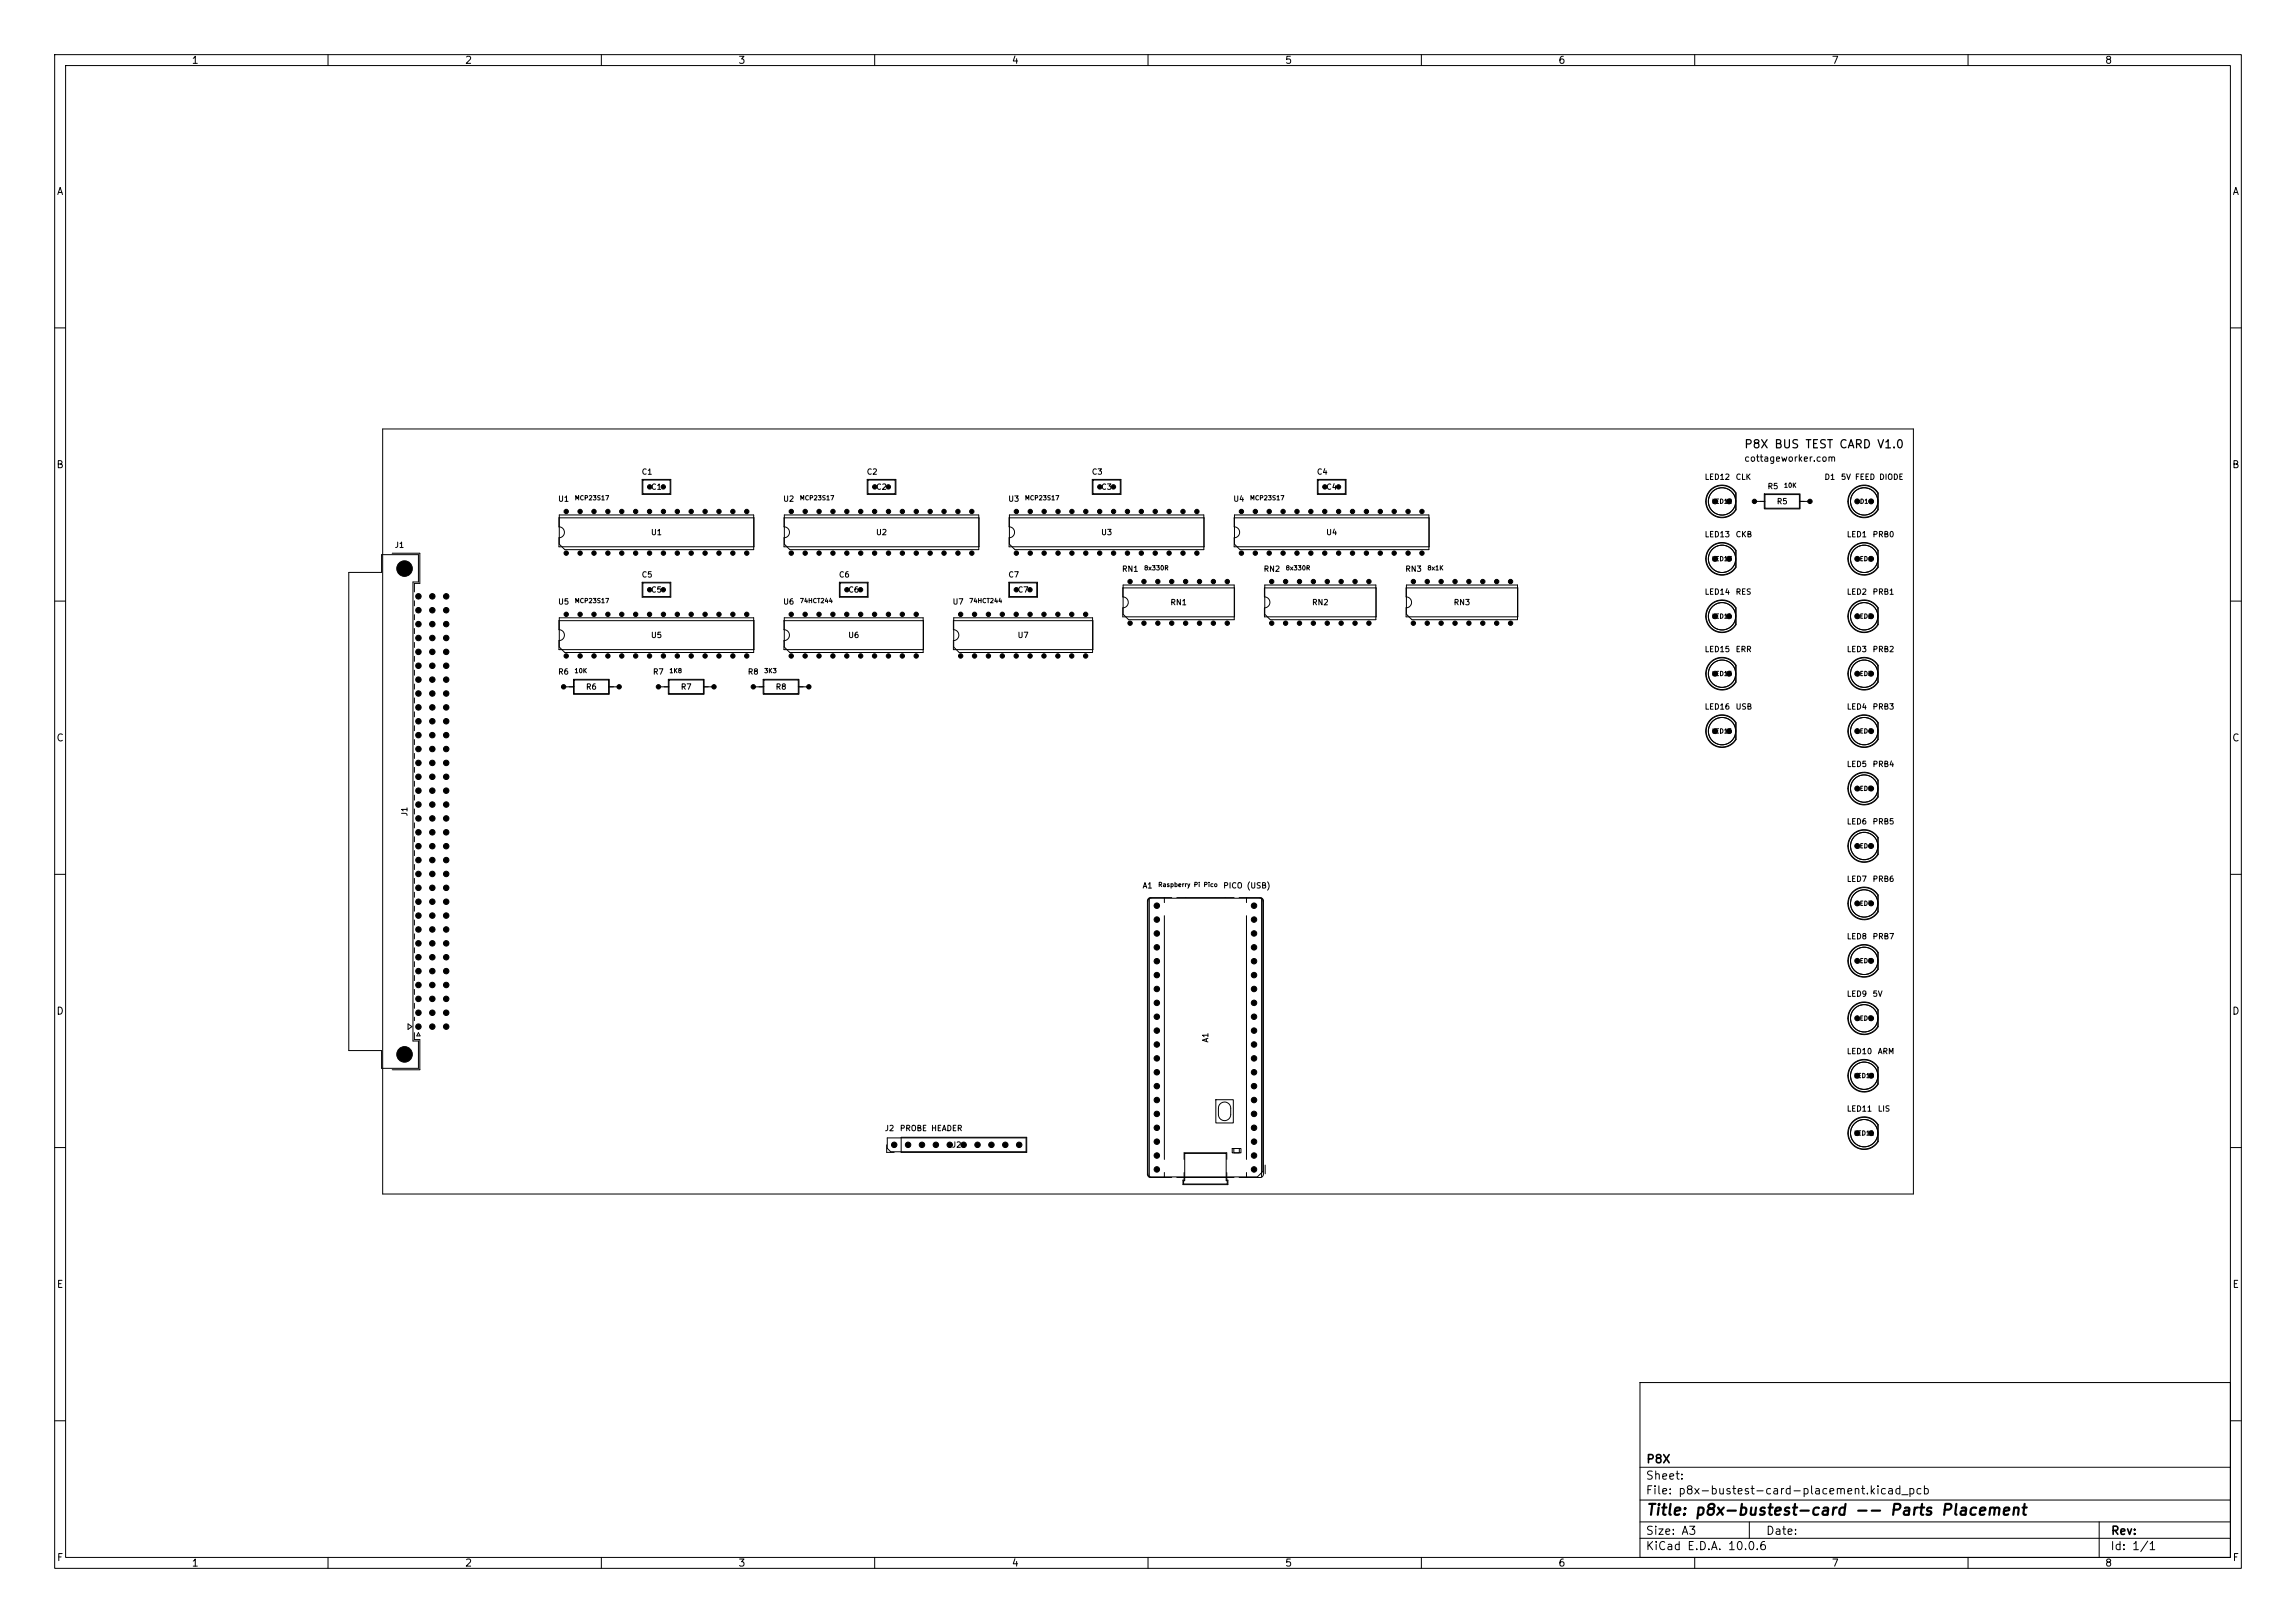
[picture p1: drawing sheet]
<svg xmlns="http://www.w3.org/2000/svg" width="420mm" height="297mm" viewBox="0 0 420 297" stroke-linecap="round" stroke-linejoin="round" font-family="sans-serif">
<defs><g id="words">
<text font-size="2" x="301" y="277.8">Title: p8x-bustest-card -- Parts Placement</text>
<g font-size="1.5">
<text x="319" y="82.4">P8X BUS TEST CARD V1.0</text>
<text x="301" y="268.1">P8X</text>
<text x="300.9" y="273.8">File: p8x-bustest-card-placement.kicad_pcb</text>
<text x="300.9" y="271.1">Sheet:</text>
<text x="300.9" y="281.2">Size: A3</text>
<text x="322.9" y="281.2">Date:</text>
<text x="386" y="281.2">Rev:</text>
<text x="300.9" y="284">KiCad E.D.A. 10.0.6</text>
<text x="385.9" y="284">Id: 1/1</text>
</g>
<g font-size="1.3">
<text x="35" y="12">1</text>
<text x="85" y="12">2</text>
<text x="135" y="12">3</text>
<text x="185" y="12">4</text>
<text x="235" y="12">5</text>
<text x="285" y="12">6</text>
<text x="335" y="12">7</text>
<text x="385" y="12">8</text>
<text x="10.3" y="36">A</text>
<text x="408.3" y="36">A</text>
<text x="10.2" y="86">B</text>
<text x="408.2" y="86">B</text>
<text x="10.2" y="136">C</text>
<text x="408.2" y="136">C</text>
<text x="10.2" y="186">D</text>
<text x="408.2" y="186">D</text>
<text x="10.3" y="236">E</text>
<text x="408.3" y="236">E</text>
<text x="10.3" y="286">F</text>
<text x="35" y="287">1</text>
<text x="85" y="287">2</text>
<text x="135" y="287">3</text>
<text x="185" y="287">4</text>
<text x="235" y="287">5</text>
<text x="285" y="287">6</text>
<text x="335" y="287">7</text>
<text x="385" y="287">8</text>
<text x="408.3" y="286">F</text>
</g>
<text font-size="1.2" x="319" y="84.8">cottageworker.com</text>
<g font-size="1">
<text x="117.3" y="87.1">C1</text>
<text x="119" y="89.9">C1</text>
<text x="158.5" y="87.1">C2</text>
<text x="160.2" y="89.9">C2</text>
<text x="199.6" y="87.1">C3</text>
<text x="201.3" y="89.9">C3</text>
<text x="240.8" y="87.1">C4</text>
<text x="242.5" y="89.9">C4</text>
<text x="311.7" y="88">LED12</text>
<text x="317.4" y="88">CLK</text>
<text x="323.2" y="89.8">R5</text>
<text x="333.7" y="88">D1</text>
<text x="336.7" y="88">5V FEED DIODE</text>
<text x="102" y="92">U1</text>
<text x="143.2" y="92">U2</text>
<text x="184.3" y="92">U3</text>
<text x="225.5" y="92">U4</text>
<text x="324.9" y="92.5">R5</text>
<text x="72.1" y="100.5">J1</text>
<text x="119" y="98.2">U1</text>
<text x="160.2" y="98.2">U2</text>
<text x="201.3" y="98.2">U3</text>
<text x="242.5" y="98.2">U4</text>
<text x="311.7" y="98.6">LED13</text>
<text x="317.4" y="98.6">CKB</text>
<text x="337.7" y="98.6">LED1</text>
<text x="342.5" y="98.6">PRB0</text>
<text x="117.3" y="105.9">C5</text>
<text x="153.4" y="105.9">C6</text>
<text x="184.4" y="105.9">C7</text>
<text x="205.1" y="104.9">RN1</text>
<text x="231.1" y="104.9">RN2</text>
<text x="257" y="104.9">RN3</text>
<text x="102" y="110.9">U5</text>
<text x="119" y="108.7">C5</text>
<text x="143.2" y="110.9">U6</text>
<text x="155.1" y="108.7">C6</text>
<text x="174.2" y="110.9">U7</text>
<text x="186.1" y="108.7">C7</text>
<text x="214" y="111">RN1</text>
<text x="239.9" y="111">RN2</text>
<text x="265.8" y="111">RN3</text>
<text x="311.7" y="109.1">LED14</text>
<text x="317.4" y="109.1">RES</text>
<text x="337.7" y="109.1">LED2</text>
<text x="342.5" y="109.1">PRB1</text>
<text x="119" y="117">U5</text>
<text x="155.1" y="117">U6</text>
<text x="186.1" y="117">U7</text>
<text x="311.7" y="119.6">LED15</text>
<text x="317.4" y="119.6">ERR</text>
<text x="337.7" y="119.6">LED3</text>
<text x="342.5" y="119.6">PRB2</text>
<text x="102" y="123.7">R6</text>
<text x="119.3" y="123.7">R7</text>
<text x="136.7" y="123.7">R8</text>
<text x="107.1" y="126.4">R6</text>
<text x="124.4" y="126.4">R7</text>
<text x="141.8" y="126.4">R8</text>
<text x="311.7" y="130.1">LED16</text>
<text x="317.4" y="130.1">USB</text>
<text x="337.7" y="130.1">LED4</text>
<text x="342.5" y="130.1">PRB3</text>
<text x="337.7" y="140.6">LED5</text>
<text x="342.5" y="140.6">PRB4</text>
<text x="74.8" y="149.5" transform="rotate(-90 74.8 149.5)">J1</text>
<text x="337.7" y="151.1">LED6</text>
<text x="342.5" y="151.1">PRB5</text>
<text x="337.7" y="161.6">LED7</text>
<text x="342.5" y="161.6">PRB6</text>
<text x="208.9" y="162.8">A1</text>
<text x="223.7" y="162.8">PICO (USB)</text>
<text x="337.7" y="172.1">LED8</text>
<text x="342.5" y="172.1">PRB7</text>
<text x="337.7" y="182.6">LED9</text>
<text x="342.5" y="182.6">5V</text>
<text x="221.3" y="190.9" transform="rotate(-90 221.3 190.9)">A1</text>
<text x="337.7" y="193.1">LED10</text>
<text x="343.4" y="193.1">ARM</text>
<text x="337.7" y="203.7">LED11</text>
<text x="343.4" y="203.7">LIS</text>
<text x="161.8" y="207.2">J2</text>
<text x="164.5" y="207.2">PROBE HEADER</text>
<text x="174" y="210.3">J2</text>
</g>
<g font-size=".8">
<text x="326.2" y="89.4">10K</text>
<text x="105" y="91.7">MCP23S17</text>
<text x="146.2" y="91.7">MCP23S17</text>
<text x="187.4" y="91.7">MCP23S17</text>
<text x="228.6" y="91.7">MCP23S17</text>
<text x="313.1" y="92.4">LED12</text>
<text x="340.1" y="92.4">D1</text>
<text x="209.2" y="104.5">8x330R</text>
<text x="235.1" y="104.5">8x330R</text>
<text x="261" y="104.5">8x1K</text>
<text x="313.1" y="102.9">LED13</text>
<text x="339.5" y="102.9">LED1</text>
<text x="105" y="110.5">MCP23S17</text>
<text x="146.2" y="110.5">74HCT244</text>
<text x="177.2" y="110.5">74HCT244</text>
<text x="313.1" y="113.4">LED14</text>
<text x="339.5" y="113.4">LED2</text>
<text x="105" y="123.4">10K</text>
<text x="122.4" y="123.4">1K8</text>
<text x="139.7" y="123.4">3K3</text>
<text x="313.1" y="123.9">LED15</text>
<text x="339.5" y="123.9">LED3</text>
<text x="313.1" y="134.4">LED16</text>
<text x="339.5" y="134.4">LED4</text>
<text x="339.5" y="144.9">LED5</text>
<text x="339.5" y="155.4">LED6</text>
<text x="211.8" y="162.5">Raspberry Pi Pico</text>
<text x="339.5" y="165.9">LED7</text>
<text x="339.5" y="176.4">LED8</text>
<text x="339.5" y="187">LED9</text>
<text x="339.1" y="197.5">LED10</text>
<text x="339.1" y="208">LED11</text>
</g>
</g></defs>
<g fill="none" stroke="#000" stroke-width=".18">
<path d="M10 10h400v277h-400zM12 12h396v273h-396zM60 10v2M110 10v2M160 10v2M210 10v2M260 10v2M310 10v2M360 10v2M10 60h2M70 78.5h280v140h-280zM408 60h2"/>
<path d="M102.2 94.8h35.7v5.3h-35.7v-1.7a1 1 0 0 0 1-1 1 1 0 0 0-1-1zM102.3 94.2h35.6v6.4h-34.6l-1-1zM117.5 87.7h5.2v2.8h-5.2zM117.6 87.8h5v2.6h-5zM143.4 94.8h35.7v5.3h-35.7v-1.7a1 1 0 0 0 1-1 1 1 0 0 0-1-1zM143.5 94.2h35.5v6.4h-34.5l-1-1zM158.6 87.7h5.3v2.8h-5.3zM158.8 87.8h5v2.6h-5zM184.6 94.8h35.7v5.3h-35.7v-1.7a1 1 0 0 0 1-1 1 1 0 0 0-1-1zM184.6 94.2h35.6v6.4h-34.6l-1-1zM199.8 87.7h5.2v2.8h-5.2zM199.9 87.8h5v2.6h-5z"/>
<path d="M225.8 94.8h35.6v5.3h-35.6v-1.7a1 1 0 0 0 1-1 1 1 0 0 0-1-1zM225.8 94.2h35.6v6.4h-34.6l-1-1zM241 87.7h5.2v2.8h-5.2zM241.1 87.8h5v2.6h-5zM312.8 89.7a2.99 2.99 0 0 1 4.8 .5v3.1a2.99 2.99 0 0 1-4.4 .8 2.99 2.99 0 0 1-.4-4.4zM312.9 89.7a2.9 2.9 0 0 1 4.6 .6v2.9a2.9 2.9 0 0 1-4.3 .9 2.9 2.9 0 0 1-.3-4.4zM320.9 91.8h1.9M322.7 90.4h6.6v2.7h-6.6zM322.8 90.5h6.4v2.5h-6.4zM329.2 91.8h1.9M338.8 89.7a2.99 2.99 0 0 1 4.8 .5v3.1a2.99 2.99 0 0 1-4.4 .8 2.99 2.99 0 0 1-.4-4.4zM338.9 89.7a2.9 2.9 0 0 1 4.6 .6v2.9a2.9 2.9 0 0 1-4.3 .9 2.9 2.9 0 0 1-.3-4.4z"/>
<path d="M10 110h2M63.8 104.7h6v-3.2h6.7v5h-1v84h1v5h-6.7v-3.2h-6zM71.7 101.2h5.1v5.6h-1v1.5M75.8 109.9v1M75.8 112.5v.9M75.8 115v.9M75.8 117.6v.9M102.2 113.6h35.7v5.3h-35.7v-1.7a1 1 0 0 0 1-1 1 1 0 0 0-1-1zM102.3 113.1h35.6v6.3h-34.6l-1-1zM117.5 106.6h5.2v2.7h-5.2zM117.6 106.7h5v2.5h-5zM143.4 113.6h25.5v5.3h-25.5v-1.7a1 1 0 0 0 1-1 1 1 0 0 0-1-1z"/>
<path d="M143.5 113.1h25.4v6.3h-24.4l-1-1zM153.5 106.6h5.3v2.7h-5.3zM153.7 106.7h5v2.5h-5zM174.4 113.6h25.5v5.3h-25.5v-1.7a1 1 0 0 0 1-1 1 1 0 0 0-1-1zM174.5 113.1h25.4v6.3h-24.4l-1-1zM184.5 106.6h5.3v2.7h-5.3zM184.7 106.7h5v2.5h-5zM205.4 107.6h20.4v5.3h-20.4v-1.7a1 1 0 0 0 1-1 1 1 0 0 0-1-1zM205.4 107.1h20.4v6.3h-19.4l-1-1zM231.3 107.6h20.4v5.3h-20.4v-1.7a1 1 0 0 0 1-1 1 1 0 0 0-1-1zM231.4 107.1h20.3v6.3h-19.3l-1-1zM257.2 107.6h20.4v5.3h-20.4v-1.7a1 1 0 0 0 1-1 1 1 0 0 0-1-1z"/>
<path d="M257.3 107.1h20.3v6.3h-19.3l-1-1zM312.8 110.7a2.99 2.99 0 0 1 4.8 .5v3.1a2.99 2.99 0 0 1-4.4 .8 2.99 2.99 0 0 1-.4-4.4zM312.8 100.2a2.99 2.99 0 0 1 4.8 .5v3.1a2.99 2.99 0 0 1-4.4 .8 2.99 2.99 0 0 1-.4-4.4zM312.9 110.7a2.9 2.9 0 0 1 4.6 .6v2.9a2.9 2.9 0 0 1-4.3 .9 2.9 2.9 0 0 1-.3-4.4zM312.9 100.2a2.9 2.9 0 0 1 4.6 .6v2.9a2.9 2.9 0 0 1-4.3 .9 2.9 2.9 0 0 1-.3-4.4zM338.8 110.7a2.99 2.99 0 0 1 4.8 .5v3.1a2.99 2.99 0 0 1-4.4 .8 2.99 2.99 0 0 1-.4-4.4zM338.8 100.2a2.99 2.99 0 0 1 4.8 .5v3.1a2.99 2.99 0 0 1-4.4 .8 2.99 2.99 0 0 1-.4-4.4zM338.9 110.7a2.9 2.9 0 0 1 4.6 .6v2.9a2.9 2.9 0 0 1-4.3 .9 2.9 2.9 0 0 1-.3-4.4zM338.9 100.2a2.9 2.9 0 0 1 4.6 .6v2.9a2.9 2.9 0 0 1-4.3 .9 2.9 2.9 0 0 1-.3-4.4zM408 110h2M75.8 120.1v.9M75.8 122.6v1"/>
<path d="M75.8 125.2v.9M75.8 127.7v.9M75.8 130.3v.9M75.8 132.8v.9M75.8 135.3v1M75.8 137.9v.9M103.1 125.7h1.9M104.9 124.3h6.5v2.8h-6.5zM105 124.4h6.3v2.5h-6.3zM111.3 125.7h2M120.4 125.7h2M122.3 124.3h6.5v2.8h-6.5z"/>
<path d="M122.4 124.4h6.3v2.5h-6.3zM128.7 125.7h1.9M137.8 125.7h1.9M139.6 124.3h6.5v2.8h-6.5zM139.7 124.4h6.3v2.5h-6.3zM146 125.7h2M312.8 121.2a2.99 2.99 0 0 1 4.8 .5v3.1a2.99 2.99 0 0 1-4.4 .9 2.99 2.99 0 0 1-.4-4.5zM312.8 131.7a2.99 2.99 0 0 1 4.8 .6v3a2.99 2.99 0 0 1-4.4 .9 2.99 2.99 0 0 1-.4-4.5zM312.9 121.3a2.9 2.9 0 0 1 4.6 .5v3a2.9 2.9 0 0 1-4.3 .8 2.9 2.9 0 0 1-.3-4.3zM312.9 131.8a2.9 2.9 0 0 1 4.6 .5v3a2.9 2.9 0 0 1-4.3 .8 2.9 2.9 0 0 1-.3-4.3zM338.8 131.7a2.99 2.99 0 0 1 4.8 .6v3a2.99 2.99 0 0 1-4.4 .9 2.99 2.99 0 0 1-.4-4.5zM338.8 121.2a2.99 2.99 0 0 1 4.8 .5v3.1a2.99 2.99 0 0 1-4.4 .9 2.99 2.99 0 0 1-.4-4.5z"/>
<path d="M338.9 131.8a2.9 2.9 0 0 1 4.6 .5v3a2.9 2.9 0 0 1-4.3 .8 2.9 2.9 0 0 1-.3-4.3zM338.9 121.3a2.9 2.9 0 0 1 4.6 .5v3a2.9 2.9 0 0 1-4.3 .8 2.9 2.9 0 0 1-.3-4.3zM10 160h2M75.8 140.4v.9M75.8 143v.9M75.8 145.5v.9M75.8 148v1M75.8 150.6v.9M75.8 153.1v.9M75.8 155.7v.9M75.8 158.2v.9M338.8 152.7a2.99 2.99 0 0 1 4.8 .6v3.1a2.99 2.99 0 0 1-4.4 .8 2.99 2.99 0 0 1-.4-4.5z"/>
<path d="M338.8 142.2a2.99 2.99 0 0 1 4.8 .6v3a2.99 2.99 0 0 1-4.4 .9 2.99 2.99 0 0 1-.4-4.5zM338.9 152.8a2.9 2.9 0 0 1 4.6 .5v3a2.9 2.9 0 0 1-4.3 .8 2.9 2.9 0 0 1-.3-4.3zM338.9 142.3a2.9 2.9 0 0 1 4.6 .5v3a2.9 2.9 0 0 1-4.3 .8 2.9 2.9 0 0 1-.3-4.3zM408 160h2M75.8 160.7v1M75.8 163.3v.9M75.8 165.8v.9M75.8 168.4v.9M75.8 170.9v.9M75.8 173.4v1M75.8 176v.9M75.8 178.5v.9"/>
<path d="M210.1 164.5l.4-.1h20l.5 .3v49.7l-1 1h-19.5l-.5-.4v-50.1zM210.2 164.3v51.1M213 164.3v.9M213 167.6v44.6M214.3 164.3h-3.8a.61 .61 0 0 0-.6 .6v50a.61 .61 0 0 0 .6 .6h3.8M215.3 164.3h10.4M226.7 164.3h3.8a.61 .61 0 0 1 .6 .6v50a.61 .61 0 0 1-.6 .6h-3.8M228 164.3v.9M228 167.6v44.6M230.8 164.3v51.1M338.8 173.8a2.99 2.99 0 0 1 4.8 .5v3.1a2.99 2.99 0 0 1-4.4 .8 2.99 2.99 0 0 1-.4-4.4zM338.8 163.3a2.99 2.99 0 0 1 4.8 .5v3.1a2.99 2.99 0 0 1-4.4 .8 2.99 2.99 0 0 1-.4-4.4z"/>
<path d="M338.9 173.8a2.9 2.9 0 0 1 4.6 .6v2.9a2.9 2.9 0 0 1-4.3 .8 2.9 2.9 0 0 1-.3-4.3zM338.9 163.3a2.9 2.9 0 0 1 4.6 .6v2.9a2.9 2.9 0 0 1-4.3 .8 2.9 2.9 0 0 1-.3-4.3zM74.6 187.4l.7 .5-.7 .5zM75.8 189v1.2h1v5.6h-5.1M75.8 181.1v.9M75.8 183.6v.9M75.8 186.1v.7M76.5 189l.3 .6h-.6zM338.8 194.8a2.99 2.99 0 0 1 4.8 .5v3.1a2.99 2.99 0 0 1-4.4 .8 2.99 2.99 0 0 1-.4-4.4zM338.8 184.3a2.99 2.99 0 0 1 4.8 .5v3.1a2.99 2.99 0 0 1-4.4 .8 2.99 2.99 0 0 1-.4-4.4zM338.9 194.8a2.9 2.9 0 0 1 4.6 .6v2.9a2.9 2.9 0 0 1-4.3 .9 2.9 2.9 0 0 1-.3-4.4zM338.9 184.3a2.9 2.9 0 0 1 4.6 .6v2.9a2.9 2.9 0 0 1-4.3 .8 2.9 2.9 0 0 1-.3-4.3z"/>
<path d="M10 210h2M162.2 209.5v1.4h1.4M162.3 208.2h25.4v2.6h-24.8l-.6-.7zM164.8 208.1h23v2.8h-23zM213 214.6v.9M215.3 215.5h10.4M216.6 214.6v1.4h-.2v.8h8.2v-.8h-.2v-1.4M216.6 212.2v-1.2h7.8v1.2M216.7 211.1h7.6v5h.2v.6h-8v-.6h.2zM222.4 201.2h3.2v4.3h-3.2zM223.2 202a1.12 1.12 0 0 1 1.2-.2 1.12 1.12 0 0 1 .7 1v1.1a1.13 1.13 0 0 1-1.1 1.2 1.13 1.13 0 0 1-1.1-1.2v-1.3zM225.4 210.2h1.6v.8h-1.6z"/>
<path d="M225.7 210.2h1v.8h-1zM228 214.6v.9M231.4 213.2v1.6M338.8 205.3a2.99 2.99 0 0 1 4.8 .5v3.1a2.99 2.99 0 0 1-4.4 .8 2.99 2.99 0 0 1-.4-4.4zM338.9 205.3a2.9 2.9 0 0 1 4.6 .6v2.9a2.9 2.9 0 0 1-4.3 .9 2.9 2.9 0 0 1-.3-4.4zM408 210h2M300 253h108v32h-108zM10 260h2M300 278.5h108M300 274.5h108M300 268.5h108M320 278.5v3"/>
<path d="M384 278.5v6.5M408 260h2M60 285v2M110 285v2M160 285v2M210 285v2M260 285v2M300 281.5h108M310 285v2M360 285v2"/>
<circle cx="315" cy="91.8" r="2.5"/>
<circle cx="341" cy="91.8" r="2.5"/>
<circle cx="315" cy="102.3" r="2.5"/>
<circle cx="315" cy="112.8" r="2.5"/>
<circle cx="341" cy="102.3" r="2.5"/>
<circle cx="341" cy="112.8" r="2.5"/>
<circle cx="315" cy="133.8" r="2.5"/>
<circle cx="315" cy="123.3" r="2.5"/>
<circle cx="341" cy="133.8" r="2.5"/>
<circle cx="341" cy="123.3" r="2.5"/>
<circle cx="341" cy="154.8" r="2.5"/>
<circle cx="341" cy="144.3" r="2.5"/>
<circle cx="341" cy="175.8" r="2.5"/>
<circle cx="341" cy="165.3" r="2.5"/>
<circle cx="341" cy="186.3" r="2.5"/>
<circle cx="341" cy="196.9" r="2.5"/>
<circle cx="341" cy="207.4" r="2.5"/>
</g>
<g fill="#000" stroke="#000" stroke-width=".18">
<circle cx="103.6" cy="93.6" r=".4"/>
<circle cx="106.1" cy="93.6" r=".4"/>
<circle cx="108.7" cy="93.6" r=".4"/>
<circle cx="111.2" cy="93.6" r=".4"/>
<circle cx="113.7" cy="93.6" r=".4"/>
<circle cx="116.3" cy="93.6" r=".4"/>
<circle cx="118.8" cy="93.6" r=".4"/>
<circle cx="118.8" cy="89.1" r=".4"/>
<circle cx="121.3" cy="89.1" r=".4"/>
<circle cx="121.4" cy="93.6" r=".4"/>
<circle cx="123.9" cy="93.6" r=".4"/>
<circle cx="126.4" cy="93.6" r=".4"/>
<circle cx="129" cy="93.6" r=".4"/>
<circle cx="131.5" cy="93.6" r=".4"/>
<circle cx="134.1" cy="93.6" r=".4"/>
<circle cx="136.6" cy="93.6" r=".4"/>
<circle cx="144.7" cy="93.6" r=".4"/>
<circle cx="147.3" cy="93.6" r=".4"/>
<circle cx="149.8" cy="93.6" r=".4"/>
<circle cx="152.4" cy="93.6" r=".4"/>
<circle cx="154.9" cy="93.6" r=".4"/>
<circle cx="157.4" cy="93.6" r=".4"/>
<circle cx="160" cy="93.6" r=".4"/>
<circle cx="160" cy="89.1" r=".4"/>
<circle cx="162.5" cy="89.1" r=".4"/>
<circle cx="162.5" cy="93.6" r=".4"/>
<circle cx="165.1" cy="93.6" r=".4"/>
<circle cx="167.6" cy="93.6" r=".4"/>
<circle cx="170.1" cy="93.6" r=".4"/>
<circle cx="172.7" cy="93.6" r=".4"/>
<circle cx="175.2" cy="93.6" r=".4"/>
<circle cx="177.8" cy="93.6" r=".4"/>
<circle cx="185.9" cy="93.6" r=".4"/>
<circle cx="188.5" cy="93.6" r=".4"/>
<circle cx="191" cy="93.6" r=".4"/>
<circle cx="193.5" cy="93.6" r=".4"/>
<circle cx="196.1" cy="93.6" r=".4"/>
<circle cx="198.6" cy="93.6" r=".4"/>
<circle cx="201.2" cy="93.6" r=".4"/>
<circle cx="201.2" cy="89.1" r=".4"/>
<circle cx="203.7" cy="89.1" r=".4"/>
<circle cx="203.7" cy="93.6" r=".4"/>
<circle cx="206.2" cy="93.6" r=".4"/>
<circle cx="208.8" cy="93.6" r=".4"/>
<circle cx="211.3" cy="93.6" r=".4"/>
<circle cx="213.9" cy="93.6" r=".4"/>
<circle cx="216.4" cy="93.6" r=".4"/>
<circle cx="218.9" cy="93.6" r=".4"/>
<circle cx="227.1" cy="93.6" r=".4"/>
<circle cx="229.6" cy="93.6" r=".4"/>
<circle cx="232.2" cy="93.6" r=".4"/>
<circle cx="234.7" cy="93.6" r=".4"/>
<circle cx="237.2" cy="93.6" r=".4"/>
<circle cx="239.8" cy="93.6" r=".4"/>
<circle cx="242.3" cy="93.6" r=".4"/>
<circle cx="242.3" cy="89.1" r=".4"/>
<circle cx="244.8" cy="89.1" r=".4"/>
<circle cx="244.9" cy="93.6" r=".4"/>
<circle cx="247.4" cy="93.6" r=".4"/>
<circle cx="249.9" cy="93.6" r=".4"/>
<circle cx="252.5" cy="93.6" r=".4"/>
<circle cx="255" cy="93.6" r=".4"/>
<circle cx="257.6" cy="93.6" r=".4"/>
<circle cx="260.1" cy="93.6" r=".4"/>
<circle cx="313.7" cy="91.8" r=".45"/>
<circle cx="316.3" cy="91.8" r=".45"/>
<circle cx="320.9" cy="91.8" r=".4"/>
<circle cx="331.1" cy="91.8" r=".4"/>
<circle cx="339.7" cy="91.8" r=".45"/>
<circle cx="342.3" cy="91.8" r=".45"/>
<circle cx="74" cy="104" r="1.43"/>
<circle cx="76.5" cy="119.3" r=".5"/>
<circle cx="76.5" cy="109.1" r=".5"/>
<circle cx="76.5" cy="111.7" r=".5"/>
<circle cx="76.5" cy="114.2" r=".5"/>
<circle cx="76.5" cy="116.7" r=".5"/>
<circle cx="79.1" cy="114.2" r=".5"/>
<circle cx="79.1" cy="111.7" r=".5"/>
<circle cx="79.1" cy="119.3" r=".5"/>
<circle cx="79.1" cy="116.7" r=".5"/>
<circle cx="79.1" cy="109.1" r=".5"/>
<circle cx="81.6" cy="119.3" r=".5"/>
<circle cx="81.6" cy="109.1" r=".5"/>
<circle cx="81.6" cy="114.2" r=".5"/>
<circle cx="81.6" cy="111.7" r=".5"/>
<circle cx="81.6" cy="116.7" r=".5"/>
<circle cx="103.6" cy="112.4" r=".4"/>
<circle cx="103.6" cy="101.2" r=".4"/>
<circle cx="106.1" cy="112.4" r=".4"/>
<circle cx="106.1" cy="101.2" r=".4"/>
<circle cx="108.7" cy="112.4" r=".4"/>
<circle cx="108.7" cy="101.2" r=".4"/>
<circle cx="111.2" cy="112.4" r=".4"/>
<circle cx="111.2" cy="101.2" r=".4"/>
<circle cx="113.7" cy="112.4" r=".4"/>
<circle cx="113.7" cy="101.2" r=".4"/>
<circle cx="116.3" cy="112.4" r=".4"/>
<circle cx="116.3" cy="101.2" r=".4"/>
<circle cx="118.8" cy="112.4" r=".4"/>
<circle cx="118.8" cy="101.2" r=".4"/>
<circle cx="118.8" cy="107.9" r=".4"/>
<circle cx="121.3" cy="107.9" r=".4"/>
<circle cx="121.4" cy="112.4" r=".4"/>
<circle cx="121.4" cy="101.2" r=".4"/>
<circle cx="123.9" cy="112.4" r=".4"/>
<circle cx="123.9" cy="101.2" r=".4"/>
<circle cx="126.4" cy="112.4" r=".4"/>
<circle cx="126.4" cy="101.2" r=".4"/>
<circle cx="129" cy="112.4" r=".4"/>
<circle cx="129" cy="101.2" r=".4"/>
<circle cx="131.5" cy="112.4" r=".4"/>
<circle cx="131.5" cy="101.2" r=".4"/>
<circle cx="134.1" cy="112.4" r=".4"/>
<circle cx="134.1" cy="101.2" r=".4"/>
<circle cx="136.6" cy="112.4" r=".4"/>
<circle cx="136.6" cy="101.2" r=".4"/>
<circle cx="144.7" cy="112.4" r=".4"/>
<circle cx="144.7" cy="101.2" r=".4"/>
<circle cx="147.3" cy="112.4" r=".4"/>
<circle cx="147.3" cy="101.2" r=".4"/>
<circle cx="149.8" cy="112.4" r=".4"/>
<circle cx="149.8" cy="101.2" r=".4"/>
<circle cx="152.4" cy="112.4" r=".4"/>
<circle cx="152.4" cy="101.2" r=".4"/>
<circle cx="154.9" cy="112.4" r=".4"/>
<circle cx="154.9" cy="101.2" r=".4"/>
<circle cx="154.9" cy="107.9" r=".4"/>
<circle cx="157.4" cy="107.9" r=".4"/>
<circle cx="157.4" cy="112.4" r=".4"/>
<circle cx="157.4" cy="101.2" r=".4"/>
<circle cx="160" cy="112.4" r=".4"/>
<circle cx="160" cy="101.2" r=".4"/>
<circle cx="162.5" cy="112.4" r=".4"/>
<circle cx="162.5" cy="101.2" r=".4"/>
<circle cx="165.1" cy="112.4" r=".4"/>
<circle cx="165.1" cy="101.2" r=".4"/>
<circle cx="167.6" cy="112.4" r=".4"/>
<circle cx="167.6" cy="101.2" r=".4"/>
<circle cx="170.1" cy="101.2" r=".4"/>
<circle cx="172.7" cy="101.2" r=".4"/>
<circle cx="175.2" cy="101.2" r=".4"/>
<circle cx="175.7" cy="112.4" r=".4"/>
<circle cx="177.8" cy="101.2" r=".4"/>
<circle cx="178.3" cy="112.4" r=".4"/>
<circle cx="180.8" cy="112.4" r=".4"/>
<circle cx="183.3" cy="112.4" r=".4"/>
<circle cx="185.9" cy="112.4" r=".4"/>
<circle cx="185.9" cy="107.9" r=".4"/>
<circle cx="185.9" cy="101.2" r=".4"/>
<circle cx="188.4" cy="107.9" r=".4"/>
<circle cx="188.4" cy="112.4" r=".4"/>
<circle cx="188.5" cy="101.2" r=".4"/>
<circle cx="191" cy="112.4" r=".4"/>
<circle cx="191" cy="101.2" r=".4"/>
<circle cx="193.5" cy="112.4" r=".4"/>
<circle cx="193.5" cy="101.2" r=".4"/>
<circle cx="196" cy="112.4" r=".4"/>
<circle cx="196.1" cy="101.2" r=".4"/>
<circle cx="198.6" cy="112.4" r=".4"/>
<circle cx="198.6" cy="101.2" r=".4"/>
<circle cx="201.2" cy="101.2" r=".4"/>
<circle cx="203.7" cy="101.2" r=".4"/>
<circle cx="206.2" cy="101.2" r=".4"/>
<circle cx="206.7" cy="106.4" r=".4"/>
<circle cx="206.7" cy="114" r=".4"/>
<circle cx="208.8" cy="101.2" r=".4"/>
<circle cx="209.3" cy="114" r=".4"/>
<circle cx="209.3" cy="106.4" r=".4"/>
<circle cx="211.3" cy="101.2" r=".4"/>
<circle cx="211.8" cy="106.4" r=".4"/>
<circle cx="211.8" cy="114" r=".4"/>
<circle cx="213.9" cy="101.2" r=".4"/>
<circle cx="214.3" cy="106.4" r=".4"/>
<circle cx="214.3" cy="114" r=".4"/>
<circle cx="216.4" cy="101.2" r=".4"/>
<circle cx="216.9" cy="114" r=".4"/>
<circle cx="216.9" cy="106.4" r=".4"/>
<circle cx="218.9" cy="101.2" r=".4"/>
<circle cx="219.4" cy="106.4" r=".4"/>
<circle cx="219.4" cy="114" r=".4"/>
<circle cx="222" cy="114" r=".4"/>
<circle cx="222" cy="106.4" r=".4"/>
<circle cx="224.5" cy="114" r=".4"/>
<circle cx="224.5" cy="106.4" r=".4"/>
<circle cx="227.1" cy="101.2" r=".4"/>
<circle cx="229.6" cy="101.2" r=".4"/>
<circle cx="232.2" cy="101.2" r=".4"/>
<circle cx="232.6" cy="114" r=".4"/>
<circle cx="232.6" cy="106.4" r=".4"/>
<circle cx="234.7" cy="101.2" r=".4"/>
<circle cx="235.2" cy="106.4" r=".4"/>
<circle cx="235.2" cy="114" r=".4"/>
<circle cx="237.2" cy="101.2" r=".4"/>
<circle cx="237.7" cy="106.4" r=".4"/>
<circle cx="237.7" cy="114" r=".4"/>
<circle cx="239.8" cy="101.2" r=".4"/>
<circle cx="240.2" cy="114" r=".4"/>
<circle cx="240.2" cy="106.4" r=".4"/>
<circle cx="242.3" cy="101.2" r=".4"/>
<circle cx="242.8" cy="114" r=".4"/>
<circle cx="242.8" cy="106.4" r=".4"/>
<circle cx="244.9" cy="101.2" r=".4"/>
<circle cx="245.3" cy="106.4" r=".4"/>
<circle cx="245.3" cy="114" r=".4"/>
<circle cx="247.4" cy="101.2" r=".4"/>
<circle cx="247.9" cy="106.4" r=".4"/>
<circle cx="247.9" cy="114" r=".4"/>
<circle cx="249.9" cy="101.2" r=".4"/>
<circle cx="250.4" cy="106.4" r=".4"/>
<circle cx="250.4" cy="114" r=".4"/>
<circle cx="252.5" cy="101.2" r=".4"/>
<circle cx="255" cy="101.2" r=".4"/>
<circle cx="257.6" cy="101.2" r=".4"/>
<circle cx="258.5" cy="114" r=".4"/>
<circle cx="258.5" cy="106.4" r=".4"/>
<circle cx="260.1" cy="101.2" r=".4"/>
<circle cx="261.1" cy="106.4" r=".4"/>
<circle cx="261.1" cy="114" r=".4"/>
<circle cx="263.6" cy="114" r=".4"/>
<circle cx="263.6" cy="106.4" r=".4"/>
<circle cx="266.2" cy="106.4" r=".4"/>
<circle cx="266.2" cy="114" r=".4"/>
<circle cx="268.7" cy="106.4" r=".4"/>
<circle cx="268.7" cy="114" r=".4"/>
<circle cx="271.2" cy="114" r=".4"/>
<circle cx="271.2" cy="106.4" r=".4"/>
<circle cx="273.8" cy="114" r=".4"/>
<circle cx="273.8" cy="106.4" r=".4"/>
<circle cx="276.3" cy="114" r=".4"/>
<circle cx="276.3" cy="106.4" r=".4"/>
<circle cx="313.7" cy="102.3" r=".45"/>
<circle cx="313.7" cy="112.8" r=".45"/>
<circle cx="316.3" cy="102.3" r=".45"/>
<circle cx="316.3" cy="112.8" r=".45"/>
<circle cx="339.7" cy="102.3" r=".45"/>
<circle cx="339.7" cy="112.8" r=".45"/>
<circle cx="342.3" cy="102.3" r=".45"/>
<circle cx="342.3" cy="112.8" r=".45"/>
<circle cx="76.5" cy="129.4" r=".5"/>
<circle cx="76.5" cy="126.9" r=".5"/>
<circle cx="76.5" cy="124.4" r=".5"/>
<circle cx="76.5" cy="121.8" r=".5"/>
<circle cx="76.5" cy="139.6" r=".5"/>
<circle cx="76.5" cy="137.1" r=".5"/>
<circle cx="76.5" cy="134.5" r=".5"/>
<circle cx="76.5" cy="132" r=".5"/>
<circle cx="79.1" cy="129.4" r=".5"/>
<circle cx="79.1" cy="124.4" r=".5"/>
<circle cx="79.1" cy="126.9" r=".5"/>
<circle cx="79.1" cy="121.8" r=".5"/>
<circle cx="79.1" cy="139.6" r=".5"/>
<circle cx="79.1" cy="137.1" r=".5"/>
<circle cx="79.1" cy="134.5" r=".5"/>
<circle cx="79.1" cy="132" r=".5"/>
<circle cx="81.6" cy="129.4" r=".5"/>
<circle cx="81.6" cy="126.9" r=".5"/>
<circle cx="81.6" cy="121.8" r=".5"/>
<circle cx="81.6" cy="124.4" r=".5"/>
<circle cx="81.6" cy="139.6" r=".5"/>
<circle cx="81.6" cy="134.5" r=".5"/>
<circle cx="81.6" cy="137.1" r=".5"/>
<circle cx="81.6" cy="132" r=".5"/>
<circle cx="103.1" cy="125.7" r=".4"/>
<circle cx="103.6" cy="120" r=".4"/>
<circle cx="106.1" cy="120" r=".4"/>
<circle cx="108.7" cy="120" r=".4"/>
<circle cx="111.2" cy="120" r=".4"/>
<circle cx="113.3" cy="125.7" r=".4"/>
<circle cx="113.7" cy="120" r=".4"/>
<circle cx="116.3" cy="120" r=".4"/>
<circle cx="118.8" cy="120" r=".4"/>
<circle cx="120.4" cy="125.7" r=".4"/>
<circle cx="121.4" cy="120" r=".4"/>
<circle cx="123.9" cy="120" r=".4"/>
<circle cx="126.4" cy="120" r=".4"/>
<circle cx="129" cy="120" r=".4"/>
<circle cx="130.6" cy="125.7" r=".4"/>
<circle cx="131.5" cy="120" r=".4"/>
<circle cx="134.1" cy="120" r=".4"/>
<circle cx="136.6" cy="120" r=".4"/>
<circle cx="137.8" cy="125.7" r=".4"/>
<circle cx="144.7" cy="120" r=".4"/>
<circle cx="147.3" cy="120" r=".4"/>
<circle cx="148" cy="125.7" r=".4"/>
<circle cx="149.8" cy="120" r=".4"/>
<circle cx="152.4" cy="120" r=".4"/>
<circle cx="154.9" cy="120" r=".4"/>
<circle cx="157.4" cy="120" r=".4"/>
<circle cx="160" cy="120" r=".4"/>
<circle cx="162.5" cy="120" r=".4"/>
<circle cx="165.1" cy="120" r=".4"/>
<circle cx="167.6" cy="120" r=".4"/>
<circle cx="175.7" cy="120" r=".4"/>
<circle cx="178.3" cy="120" r=".4"/>
<circle cx="180.8" cy="120" r=".4"/>
<circle cx="183.3" cy="120" r=".4"/>
<circle cx="185.9" cy="120" r=".4"/>
<circle cx="188.4" cy="120" r=".4"/>
<circle cx="191" cy="120" r=".4"/>
<circle cx="193.5" cy="120" r=".4"/>
<circle cx="196" cy="120" r=".4"/>
<circle cx="198.6" cy="120" r=".4"/>
<circle cx="313.7" cy="123.3" r=".45"/>
<circle cx="313.7" cy="133.8" r=".45"/>
<circle cx="316.3" cy="123.3" r=".45"/>
<circle cx="316.3" cy="133.8" r=".45"/>
<circle cx="339.7" cy="123.3" r=".45"/>
<circle cx="339.7" cy="133.8" r=".45"/>
<circle cx="342.3" cy="123.3" r=".45"/>
<circle cx="342.3" cy="133.8" r=".45"/>
<circle cx="76.5" cy="149.8" r=".5"/>
<circle cx="76.5" cy="154.8" r=".5"/>
<circle cx="76.5" cy="159.9" r=".5"/>
<circle cx="76.5" cy="152.3" r=".5"/>
<circle cx="76.5" cy="157.4" r=".5"/>
<circle cx="76.5" cy="142.1" r=".5"/>
<circle cx="76.5" cy="144.7" r=".5"/>
<circle cx="76.5" cy="147.2" r=".5"/>
<circle cx="79.1" cy="152.3" r=".5"/>
<circle cx="79.1" cy="149.8" r=".5"/>
<circle cx="79.1" cy="144.7" r=".5"/>
<circle cx="79.1" cy="159.9" r=".5"/>
<circle cx="79.1" cy="154.8" r=".5"/>
<circle cx="79.1" cy="142.1" r=".5"/>
<circle cx="79.1" cy="157.4" r=".5"/>
<circle cx="79.1" cy="147.2" r=".5"/>
<circle cx="81.6" cy="144.7" r=".5"/>
<circle cx="81.6" cy="159.9" r=".5"/>
<circle cx="81.6" cy="152.3" r=".5"/>
<circle cx="81.6" cy="157.4" r=".5"/>
<circle cx="81.6" cy="149.8" r=".5"/>
<circle cx="81.6" cy="142.1" r=".5"/>
<circle cx="81.6" cy="147.2" r=".5"/>
<circle cx="81.6" cy="154.8" r=".5"/>
<circle cx="339.7" cy="154.8" r=".45"/>
<circle cx="339.7" cy="144.3" r=".45"/>
<circle cx="342.3" cy="144.3" r=".45"/>
<circle cx="342.3" cy="154.8" r=".45"/>
<circle cx="76.5" cy="172.6" r=".5"/>
<circle cx="76.5" cy="165" r=".5"/>
<circle cx="76.5" cy="162.5" r=".5"/>
<circle cx="76.5" cy="167.5" r=".5"/>
<circle cx="76.5" cy="175.2" r=".5"/>
<circle cx="76.5" cy="170.1" r=".5"/>
<circle cx="76.5" cy="177.7" r=".5"/>
<circle cx="79.1" cy="177.7" r=".5"/>
<circle cx="79.1" cy="165" r=".5"/>
<circle cx="79.1" cy="162.5" r=".5"/>
<circle cx="79.1" cy="175.2" r=".5"/>
<circle cx="79.1" cy="172.6" r=".5"/>
<circle cx="79.1" cy="167.5" r=".5"/>
<circle cx="79.1" cy="170.1" r=".5"/>
<circle cx="81.6" cy="165" r=".5"/>
<circle cx="81.6" cy="172.6" r=".5"/>
<circle cx="81.6" cy="167.5" r=".5"/>
<circle cx="81.6" cy="177.7" r=".5"/>
<circle cx="81.6" cy="162.5" r=".5"/>
<circle cx="81.6" cy="175.2" r=".5"/>
<circle cx="81.6" cy="170.1" r=".5"/>
<circle cx="211.6" cy="175.9" r=".5"/>
<circle cx="211.6" cy="170.8" r=".5"/>
<circle cx="211.6" cy="178.4" r=".5"/>
<circle cx="211.6" cy="165.7" r=".5"/>
<circle cx="211.6" cy="173.4" r=".5"/>
<circle cx="211.6" cy="168.3" r=".5"/>
<circle cx="229.4" cy="175.9" r=".5"/>
<circle cx="229.4" cy="168.3" r=".5"/>
<circle cx="229.4" cy="178.4" r=".5"/>
<circle cx="229.4" cy="165.7" r=".5"/>
<circle cx="229.4" cy="173.4" r=".5"/>
<circle cx="229.4" cy="170.8" r=".5"/>
<circle cx="339.7" cy="165.3" r=".45"/>
<circle cx="339.7" cy="175.8" r=".45"/>
<circle cx="342.3" cy="165.3" r=".45"/>
<circle cx="342.3" cy="175.8" r=".45"/>
<circle cx="74" cy="192.9" r="1.43"/>
<circle cx="76.5" cy="180.2" r=".5"/>
<circle cx="76.5" cy="187.9" r=".5"/>
<circle cx="76.5" cy="185.3" r=".5"/>
<circle cx="76.5" cy="182.8" r=".5"/>
<circle cx="79.1" cy="185.3" r=".5"/>
<circle cx="79.1" cy="187.9" r=".5"/>
<circle cx="79.1" cy="182.8" r=".5"/>
<circle cx="79.1" cy="180.2" r=".5"/>
<circle cx="81.6" cy="187.9" r=".5"/>
<circle cx="81.6" cy="180.2" r=".5"/>
<circle cx="81.6" cy="185.3" r=".5"/>
<circle cx="81.6" cy="182.8" r=".5"/>
<circle cx="211.6" cy="183.5" r=".5"/>
<circle cx="211.6" cy="191.1" r=".5"/>
<circle cx="211.6" cy="196.2" r=".5"/>
<circle cx="211.6" cy="186.1" r=".5"/>
<circle cx="211.6" cy="181" r=".5"/>
<circle cx="211.6" cy="193.7" r=".5"/>
<circle cx="211.6" cy="188.6" r=".5"/>
<circle cx="211.6" cy="198.8" r=".5"/>
<circle cx="229.4" cy="196.2" r=".5"/>
<circle cx="229.4" cy="198.8" r=".5"/>
<circle cx="229.4" cy="193.7" r=".5"/>
<circle cx="229.4" cy="191.1" r=".5"/>
<circle cx="229.4" cy="181" r=".5"/>
<circle cx="229.4" cy="188.6" r=".5"/>
<circle cx="229.4" cy="186.1" r=".5"/>
<circle cx="229.4" cy="183.5" r=".5"/>
<circle cx="339.7" cy="196.9" r=".45"/>
<circle cx="339.7" cy="186.3" r=".45"/>
<circle cx="342.3" cy="196.9" r=".45"/>
<circle cx="342.3" cy="186.3" r=".45"/>
<circle cx="163.6" cy="209.5" r=".5"/>
<circle cx="166.1" cy="209.5" r=".5"/>
<circle cx="168.6" cy="209.5" r=".5"/>
<circle cx="171.2" cy="209.5" r=".5"/>
<circle cx="173.7" cy="209.5" r=".5"/>
<circle cx="176.3" cy="209.5" r=".5"/>
<circle cx="178.8" cy="209.5" r=".5"/>
<circle cx="181.3" cy="209.5" r=".5"/>
<circle cx="183.9" cy="209.5" r=".5"/>
<circle cx="186.4" cy="209.5" r=".5"/>
<circle cx="211.6" cy="214" r=".5"/>
<circle cx="211.6" cy="208.9" r=".5"/>
<circle cx="211.6" cy="201.3" r=".5"/>
<circle cx="211.6" cy="203.8" r=".5"/>
<circle cx="211.6" cy="211.5" r=".5"/>
<circle cx="211.6" cy="206.4" r=".5"/>
<circle cx="229.4" cy="214" r=".5"/>
<circle cx="229.4" cy="208.9" r=".5"/>
<circle cx="229.4" cy="206.4" r=".5"/>
<circle cx="229.4" cy="201.3" r=".5"/>
<circle cx="229.4" cy="211.5" r=".5"/>
<circle cx="229.4" cy="203.8" r=".5"/>
<circle cx="339.7" cy="207.4" r=".45"/>
<circle cx="342.3" cy="207.4" r=".45"/>
</g>
<use href="#words"/>
</svg>
